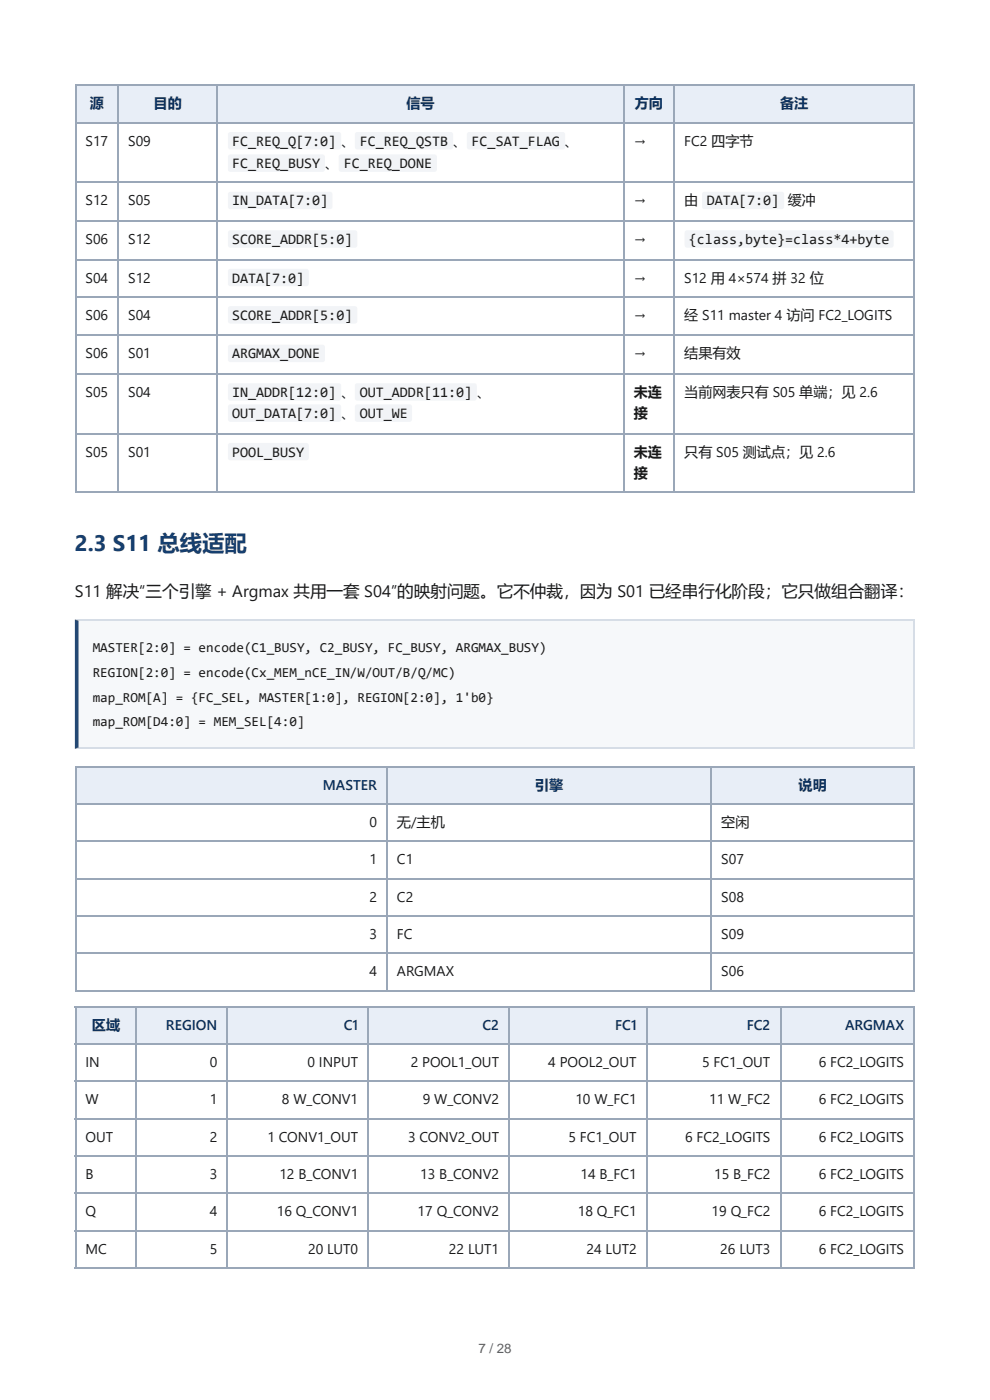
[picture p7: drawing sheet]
<svg xmlns="http://www.w3.org/2000/svg" width="210mm" height="297mm" viewBox="0 0 210 297" stroke-linecap="round" stroke-linejoin="round" font-family="sans-serif">
<defs><g id="words">
<text font-size="4.7" fill="#123f73" x="15.9" y="116.9">2.3 S11 总线适配</text>
<text font-size="3.5" fill="#1a1a1a" x="15.9" y="126.7">S11 解决“三个引擎 + Argmax 共用一套 S04”的映射问题。它不仲裁，因为 S01 已经串行化阶段；它只做组合翻译：</text>
<g font-size="3.1" fill="#1a1a1a">
<text x="49.2" y="30.9">FC_REQ_Q[7:0] 、</text>
<text x="49.2" y="35.7">FC_REQ_BUSY</text>
<text x="72.9" y="35.7">FC_REQ_DONE</text>
<text x="76.3" y="30.9">FC_REQ_QSTB 、</text>
<text x="100" y="30.9">FC_SAT_FLAG 、</text>
<text x="49.2" y="43.6">IN_DATA[7:0]</text>
<text x="149.9" y="43.6">DATA[7:0]</text>
<text x="49.2" y="51.8">SCORE_ADDR[5:0]</text>
<text x="146.1" y="51.8">{class,byte}=class*4+byte</text>
<text x="49.2" y="59.9">DATA[7:0]</text>
<text x="49.2" y="67.9">SCORE_ADDR[5:0]</text>
<text x="49.2" y="76">ARGMAX_DONE</text>
<text x="49.2" y="84.2">IN_ADDR[12:0] 、</text>
<text x="49.2" y="88.7">OUT_DATA[7:0] 、</text>
<text x="76.3" y="84.2">OUT_ADDR[11:0]</text>
<text x="76.3" y="88.7">OUT_WE</text>
<text x="49.2" y="96.9">POOL_BUSY</text>
</g>
<g font-size="3" fill="#0b2e59">
<text x="19" y="23">源</text>
<text x="32.6" y="23">目的</text>
<text x="86.2" y="23">信号</text>
<text x="134.6" y="23">方向</text>
<text x="165.4" y="23">备注</text>
<text x="68.5" y="167.6">MASTER</text>
<text x="113.4" y="167.6">引擎</text>
<text x="169.3" y="167.6">说明</text>
<text x="19.5" y="218.5">区域</text>
<text x="35.2" y="218.5">REGION</text>
<text x="72.9" y="218.5">C1</text>
<text x="102.3" y="218.5">C2</text>
<text x="130.4" y="218.5">FC1</text>
<text x="158.3" y="218.5">FC2</text>
<text x="179.1" y="218.5">ARGMAX</text>
</g>
<g font-size="3" fill="#1a1a1a">
<text x="18.1" y="30.9">S17</text>
<text x="27.2" y="30.9">S09</text>
<text x="68.9" y="35.7">、</text>
<text x="134.4" y="30.9">→</text>
<text x="145.1" y="30.9">FC2 四字节</text>
<text x="18.1" y="43.6">S12</text>
<text x="27.2" y="43.6">S05</text>
<text x="134.4" y="43.6">→</text>
<text x="145.1" y="43.6">由</text>
<text x="167" y="43.6">缓冲</text>
<text x="18.1" y="51.8">S06</text>
<text x="27.2" y="51.8">S12</text>
<text x="134.4" y="51.8">→</text>
<text x="18.1" y="59.9">S04</text>
<text x="27.2" y="59.9">S12</text>
<text x="134.4" y="59.9">→</text>
<text x="145.1" y="59.9">S12 用 4×574 拼 32 位</text>
<text x="18.1" y="67.9">S06</text>
<text x="27.2" y="67.9">S04</text>
<text x="134.4" y="67.9">→</text>
<text x="145.1" y="67.9">经 S11 master 4 访问 FC2_LOGITS</text>
<text x="18.1" y="76">S06</text>
<text x="27.2" y="76">S01</text>
<text x="134.4" y="76">→</text>
<text x="145.1" y="76">结果有效</text>
<text x="18.1" y="84.2">S05</text>
<text x="27.2" y="84.2">S04</text>
<text x="101.1" y="84.2">、</text>
<text x="134.4" y="84.2">未连</text>
<text x="134.4" y="88.7">接</text>
<text x="145.1" y="84.2">当前网表只有 S05 单端；见 2.6</text>
<text x="18.1" y="96.9">S05</text>
<text x="27.2" y="96.9">S01</text>
<text x="134.4" y="96.9">未连</text>
<text x="134.4" y="101.4">接</text>
<text x="145.1" y="96.9">只有 S05 测试点；见 2.6</text>
<text x="78.3" y="175.5">0</text>
<text x="84.2" y="175.5">无/主机</text>
<text x="152.9" y="175.5">空闲</text>
<text x="78.3" y="183.4">1</text>
<text x="84.2" y="183.4">C1</text>
<text x="152.9" y="183.4">S07</text>
<text x="78.3" y="191.3">2</text>
<text x="84.2" y="191.3">C2</text>
<text x="152.9" y="191.3">S08</text>
<text x="78.3" y="199.2">3</text>
<text x="84.2" y="199.2">FC</text>
<text x="152.9" y="199.2">S09</text>
<text x="78.3" y="207.1">4</text>
<text x="84.2" y="207.1">ARGMAX</text>
<text x="152.9" y="207.1">S06</text>
<text x="18.1" y="226.4">IN</text>
<text x="44.5" y="226.4">0</text>
<text x="65.2" y="226.4">0 INPUT</text>
<text x="87.1" y="226.4">2 POOL1_OUT</text>
<text x="116.2" y="226.4">4 POOL2_OUT</text>
<text x="148.9" y="226.4">5 FC1_OUT</text>
<text x="173.6" y="226.4">6 FC2_LOGITS</text>
<text x="18.1" y="234.3">W</text>
<text x="44.5" y="234.3">1</text>
<text x="59.8" y="234.3">8 W_CONV1</text>
<text x="89.6" y="234.3">9 W_CONV2</text>
<text x="122" y="234.3">10 W_FC1</text>
<text x="150.3" y="234.3">11 W_FC2</text>
<text x="173.6" y="234.3">6 FC2_LOGITS</text>
<text x="18.1" y="242.2">OUT</text>
<text x="44.5" y="242.2">2</text>
<text x="56.7" y="242.2">1 CONV1_OUT</text>
<text x="86.5" y="242.2">3 CONV2_OUT</text>
<text x="120.5" y="242.2">5 FC1_OUT</text>
<text x="145.2" y="242.2">6 FC2_LOGITS</text>
<text x="173.6" y="242.2">6 FC2_LOGITS</text>
<text x="18.1" y="250.1">B</text>
<text x="44.5" y="250.1">3</text>
<text x="59.2" y="250.1">12 B_CONV1</text>
<text x="89.1" y="250.1">13 B_CONV2</text>
<text x="123.1" y="250.1">14 B_FC1</text>
<text x="151.4" y="250.1">15 B_FC2</text>
<text x="173.6" y="250.1">6 FC2_LOGITS</text>
<text x="18.1" y="258.1">Q</text>
<text x="44.5" y="258.1">4</text>
<text x="58.7" y="258.1">16 Q_CONV1</text>
<text x="88.5" y="258.1">17 Q_CONV2</text>
<text x="122.5" y="258.1">18 Q_FC1</text>
<text x="150.9" y="258.1">19 Q_FC2</text>
<text x="173.6" y="258.1">6 FC2_LOGITS</text>
<text x="18.1" y="266">MC</text>
<text x="44.5" y="266">5</text>
<text x="65.3" y="266">20 LUT0</text>
<text x="95.2" y="266">22 LUT1</text>
<text x="124.4" y="266">24 LUT2</text>
<text x="152.7" y="266">26 LUT3</text>
<text x="173.6" y="266">6 FC2_LOGITS</text>
</g>
<g font-size="2.9" fill="#1a1a1a">
<text x="19.7" y="138.3">MASTER[2:0] = encode(C1_BUSY, C2_BUSY, FC_BUSY, ARGMAX_BUSY)</text>
<text x="19.7" y="143.6">REGION[2:0] = encode(Cx_MEM_nCE_IN/W/OUT/B/Q/MC)</text>
<text x="19.7" y="148.8">map_ROM[A] = {FC_SEL, MASTER[1:0], REGION[2:0], 1'b0}</text>
<text x="19.7" y="154.1">map_ROM[D4:0] = MEM_SEL[4:0]</text>
</g>
<text font-size="2.8" fill="#616161" x="101.4" y="287.1">7 / 28</text>
</g></defs>
<g fill="#e8eef7">
<path d="M16.1 18.3h9v7.9h-9z"/>
<path d="M25.1 18.3h20.8v7.9h-20.8z"/>
<path d="M45.9 18.3h86.3v7.9h-86.3z"/>
<path d="M132.2 18.3h10.8v7.9h-10.8z"/>
<path d="M143 18.3h50.9v7.9h-50.9z"/>
</g>
<g fill="none" stroke="#9aa7b8" stroke-width=".26">
<path d="M15.9 18.1h178M16 18v86.5M25 18v86.5M46.1 18v86.5M132.3 18v86.5M142.9 18v86.5M15.9 26h178M15.9 38.7h178M15.9 46.9h178M15.9 55.1h178M15.9 63h178M15.9 71.1h178"/>
<path d="M15.9 79.3h178M15.9 92h178M15.9 104.4h178"/>
</g>
<path d="M193.8 18v86.5" fill="none" stroke="#9aa7b8" stroke-width=".25"/>
<path d="M15.9 131.4h178v27.5h-178z" fill="#f6f8fa"/>
<path d="M15.9 131.6h178M15.9 158.7h178" fill="none" stroke="#d6dde6" stroke-width=".26"/>
<path d="M193.8 131.4v27.5" fill="none" stroke="#d6dde6" stroke-width=".25"/>
<path d="M15.9 131.4l.8 .3v26.9l-.8 .3z" fill="#2f5d8a"/>
<g fill="#e8eef7">
<path d="M16.1 162.6h66v7.9h-66z"/>
<path d="M82.1 162.6h68.6v7.9h-68.6z"/>
<path d="M150.7 162.6h43.2v7.9h-43.2z"/>
</g>
<path d="M15.9 162.7h178M15.9 170.6h178M15.9 178.5h178M16 162.6v47.7M82 162.6v47.7M150.8 162.6v47.7M15.9 186.4h178M15.9 194.3h178M15.9 202.3h178M15.9 210.2h178" fill="none" stroke="#9aa7b8" stroke-width=".26"/>
<path d="M193.8 162.6v47.7" fill="none" stroke="#9aa7b8" stroke-width=".25"/>
<g fill="#e8eef7">
<path d="M16.1 213.5h13v7.9h-13z"/>
<path d="M29.1 213.5h19.2v7.9h-19.2z"/>
<path d="M48.3 213.5h29.8v7.9h-29.8z"/>
<path d="M78.1 213.5h29.8v7.9h-29.8z"/>
<path d="M107.9 213.5h29.3v7.9h-29.3z"/>
<path d="M137.2 213.5h28.3v7.9h-28.3z"/>
<path d="M165.5 213.5h28.4v7.9h-28.4z"/>
</g>
<g fill="none" stroke="#9aa7b8" stroke-width=".26">
<path d="M15.9 213.6h178M16 213.5v55.6M28.9 213.5v55.6M48.2 213.5v55.6M78 213.5v55.6M107.8 213.5v55.6M137.1 213.5v55.6M165.6 213.5v55.6M15.9 221.5h178M15.9 229.4h178M15.9 237.3h178M15.9 245.3h178"/>
<path d="M15.9 253.2h178M15.9 261.1h178M15.9 269h178"/>
</g>
<path d="M193.8 213.5v55.6" fill="none" stroke="#9aa7b8" stroke-width=".25"/>
<g fill="#f2f4f7">
<path d="M48.5 28.2l.4-.2h23l.4 .4v2.9l-.2 .3-.3 .1h-23.1l-.3-.2-.1-.3v-2.7z"/>
<path d="M75.4 28.2l.4-.2h19.8l.5 .4v2.9l-.3 .3-.3 .1h-19.8l-.4-.2-.1-.3v-2.7z"/>
<path d="M99.1 28.2l.4-.2h19.9l.4 .4v2.9l-.2 .3-.3 .1h-19.9l-.3-.2-.1-.3v-2.7z"/>
<path d="M48.5 32.9l.4-.1h19.6l.4 .4v2.8l-.2 .4-.3 .1-19.7-.1-.3-.2-.1-.3v-2.6z"/>
<path d="M72 32.9l.3-.1h19.9l.4 .4v2.8l-.2 .4-.3 .1-19.9-.1-.3-.2-.1-.3v-2.6z"/>
<path d="M48.5 40.8l.4-.1h21.2l.4 .4v2.8l-.3 .4-.2 .1h-21.3l-.3-.3-.1-.3v-2.6z"/>
<path d="M149 40.8l.4-.1h16.4l.4 .4v2.8l-.2 .4-.3 .1h-16.4l-.4-.3-.1-.3v-2.6z"/>
<path d="M48.5 49l.4-.1h26.4l.4 .4v2.8l-.2 .4-.3 .1-26.5-.1-.3-.2-.1-.3v-2.6z"/>
<path d="M145.3 49l.4-.1h43.2h.3l.2 .4 .1 2.7-.2 .4-.4 .2h-43.2l-.3-.1-.3-.4v-2.7z"/>
<path d="M48.5 57.2l.4-.2h16.1l.5 .5v2.8l-.3 .3-.3 .1h-16.2l-.3-.2-.1-.3v-2.6z"/>
<path d="M48.5 65.1l.4-.2 26.4 .1 .4 .4v2.8l-.1 .3-.4 .1h-26.5l-.3-.2-.1-.3v-2.6z"/>
<path d="M48.5 73.3l.4-.2h19.6l.4 .5v2.8l-.2 .3-.3 .1h-19.7l-.3-.2-.1-.3v-2.6z"/>
<path d="M48.5 81.5l.4-.2h23l.4 .4v2.9l-.2 .3-.3 .1h-23.1l-.3-.2-.1-.3v-2.7z"/>
<path d="M75.4 81.5l.4-.2h24.9l.4 .4v2.9l-.3 .3-.2 .1h-24.9l-.4-.2-.1-.3v-2.7z"/>
<path d="M48.5 85.9l.4-.1h23l.4 .4v2.9l-.1 .2-.4 .2h-23.1l-.3-.3-.1-.2v-2.7z"/>
<path d="M75.4 85.9l.4-.1h11.1l.5 .4v2.9l-.2 .2-.4 .2h-11.1l-.4-.3-.1-.2v-2.7z"/>
<path d="M48.5 94.1l.4-.1h16.1l.5 .4v2.8l-.3 .4-.3 .1h-16.2l-.3-.3-.1-.3v-2.6z"/>
</g>
<use href="#words"/>
</svg>
